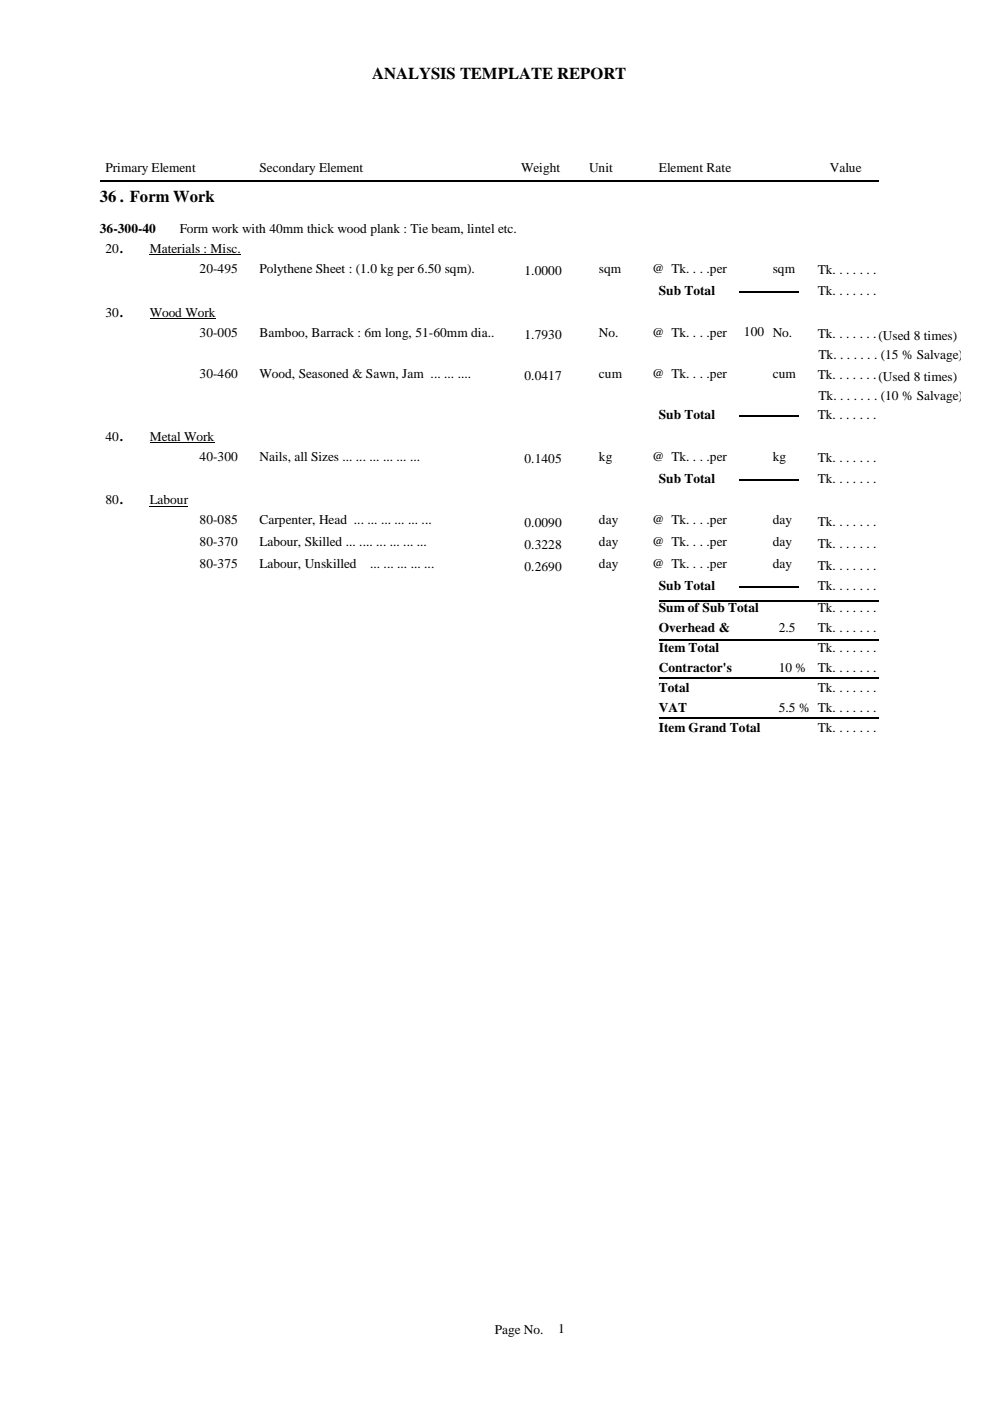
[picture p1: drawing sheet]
<svg xmlns="http://www.w3.org/2000/svg" width="210mm" height="297mm" viewBox="0 0 210 297" stroke-linecap="round" stroke-linejoin="round" font-family="sans-serif">
<defs><g id="words">
<g font-size="3.5">
<text x="78.9" y="16.7">ANALYSIS TEMPLATE REPORT</text>
<text x="21.2" y="42.8">36 . Form Work</text>
</g>
<g font-size="2.8">
<text x="22.4" y="36.6">Primary Element</text>
<text x="55" y="36.6">Secondary Element</text>
<text x="110.5" y="36.6">Weight</text>
<text x="124.9" y="36.6">Unit</text>
<text x="139.7" y="36.6">Element Rate</text>
<text x="175.9" y="36.6">Value</text>
<text x="21.2" y="49.5">36-300-40</text>
<text x="22.4" y="53.6">20.</text>
<text x="31.7" y="53.6">Materials : Misc.</text>
<text x="38.1" y="49.5">Form work with 40mm thick wood plank : Tie beam, lintel etc.</text>
<text x="42.3" y="57.9">20-495</text>
<text x="55" y="57.9">Polythene Sheet : (1.0 kg per 6.50 sqm).</text>
<text x="111.2" y="58.4">1.0000</text>
<text x="127" y="57.9">sqm</text>
<text x="138.3" y="57.9">@ Tk. . . .per</text>
<text x="163.8" y="57.9">sqm</text>
<text x="173.4" y="58.1">Tk. . . . . . .</text>
<text x="139.7" y="62.5">Sub Total</text>
<text x="173.4" y="62.5">Tk. . . . . . .</text>
<text x="22.4" y="67.2">30.</text>
<text x="31.7" y="67.2">Wood Work</text>
<text x="42.3" y="71.4">30-005</text>
<text x="55" y="71.4">Bamboo, Barrack : 6m long, 51-60mm dia..</text>
<text x="111.2" y="71.9">1.7930</text>
<text x="127" y="71.4">No.</text>
<text x="138.3" y="71.4">@ Tk. . . .per</text>
<text x="157.7" y="71.3">100 No.</text>
<text x="173.4" y="71.7">Tk. . . . . . .(Used 8 times)</text>
<text x="173.6" y="76.1">Tk. . . . . . . (15 % Salvage)</text>
<text x="42.3" y="80.1">30-460</text>
<text x="55" y="80.1">Wood, Seasoned &amp; Sawn, Jam ... ... ....</text>
<text x="111.2" y="80.6">0.0417</text>
<text x="127" y="80.1">cum</text>
<text x="138.3" y="80.1">@ Tk. . . .per</text>
<text x="163.8" y="80.1">cum</text>
<text x="173.4" y="80.3">Tk. . . . . . .(Used 8 times)</text>
<text x="139.7" y="88.8">Sub Total</text>
<text x="173.4" y="88.8">Tk. . . . . . .</text>
<text x="173.6" y="84.7">Tk. . . . . . . (10 % Salvage)</text>
<text x="22.4" y="93.4">40.</text>
<text x="31.7" y="93.4">Metal Work</text>
<text x="42.3" y="97.6">40-300</text>
<text x="55" y="97.6">Nails, all Sizes ... ... ... ... ... ...</text>
<text x="111.2" y="98.2">0.1405</text>
<text x="127" y="97.6">kg</text>
<text x="138.3" y="97.6">@ Tk. . . .per</text>
<text x="163.8" y="97.6">kg</text>
<text x="173.4" y="97.9">Tk. . . . . . .</text>
<text x="22.4" y="107">80.</text>
<text x="31.7" y="107">Labour</text>
<text x="139.7" y="102.3">Sub Total</text>
<text x="173.4" y="102.3">Tk. . . . . . .</text>
<text x="42.3" y="111.2">80-085</text>
<text x="55" y="111.2">Carpenter, Head ... ... ... ... ... ...</text>
<text x="111.2" y="111.7">0.0090</text>
<text x="127" y="111.2">day</text>
<text x="138.3" y="111.2">@ Tk. . . .per</text>
<text x="163.8" y="111.2">day</text>
<text x="173.4" y="111.4">Tk. . . . . . .</text>
<text x="42.3" y="115.9">80-370</text>
<text x="55" y="115.9">Labour, Skilled ... .... ... ... ... ...</text>
<text x="111.2" y="116.4">0.3228</text>
<text x="127" y="115.9">day</text>
<text x="138.3" y="115.9">@ Tk. . . .per</text>
<text x="163.8" y="115.9">day</text>
<text x="173.4" y="116.1">Tk. . . . . . .</text>
<text x="42.3" y="120.5">80-375</text>
<text x="55" y="120.5">Labour, Unskilled</text>
<text x="78.5" y="120.5">... ... ... ... ...</text>
<text x="111.2" y="121">0.2690</text>
<text x="127" y="120.5">day</text>
<text x="138.3" y="120.5">@ Tk. . . .per</text>
<text x="139.7" y="125.2">Sub Total</text>
<text x="163.8" y="120.5">day</text>
<text x="173.4" y="120.8">Tk. . . . . . .</text>
<text x="173.4" y="125.2">Tk. . . . . . .</text>
<text x="139.7" y="129.8">Sum of Sub Total</text>
<text x="173.4" y="129.8">Tk. . . . . . .</text>
<text x="139.7" y="134.1">Overhead &amp;</text>
<text x="139.7" y="137.4">Estt.</text>
<text x="165.1" y="134.1">2.5</text>
<text x="165.1" y="137.4">%</text>
<text x="173.4" y="134.1">Tk. . . . . . .</text>
<text x="139.7" y="138.3">Item Total</text>
<text x="139.7" y="142.5">Contractor's</text>
<text x="165.1" y="142.5">10 %</text>
<text x="173.4" y="142.5">Tk. . . . . . .</text>
<text x="173.4" y="138.3">Tk. . . . . . .</text>
<text x="139.7" y="145.9">Profit</text>
<text x="139.7" y="146.8">Total</text>
<text x="173.4" y="146.8">Tk. . . . . . .</text>
<text x="139.7" y="151">VAT</text>
<text x="139.7" y="155.2">Item Grand Total</text>
<text x="165.1" y="151">5.5 % Tk. . . . . . .</text>
<text x="173.4" y="155.2">Tk. . . . . . .</text>
<text x="104.9" y="282.7">Page No.</text>
<text x="118.3" y="282.6">1</text>
</g>
</g></defs>
<path d="M21.2 38.3h165.1M156.6 61.9h12.7M156.6 88.1h12.7M156.6 101.7h12.7M139.7 135.8h46.6M139.7 127.3h46.6M156.6 124.5h12.7M139.7 152.2h46.6M139.7 143.7h46.6" fill="none" stroke="#000" stroke-width=".34"/>
<path d="M31.7 54h19.4M31.7 67.5h14M31.7 93.8h13.8M31.7 107.3h8.2" fill="none" stroke="#000" stroke-width=".21"/>
<use href="#words"/>
</svg>
